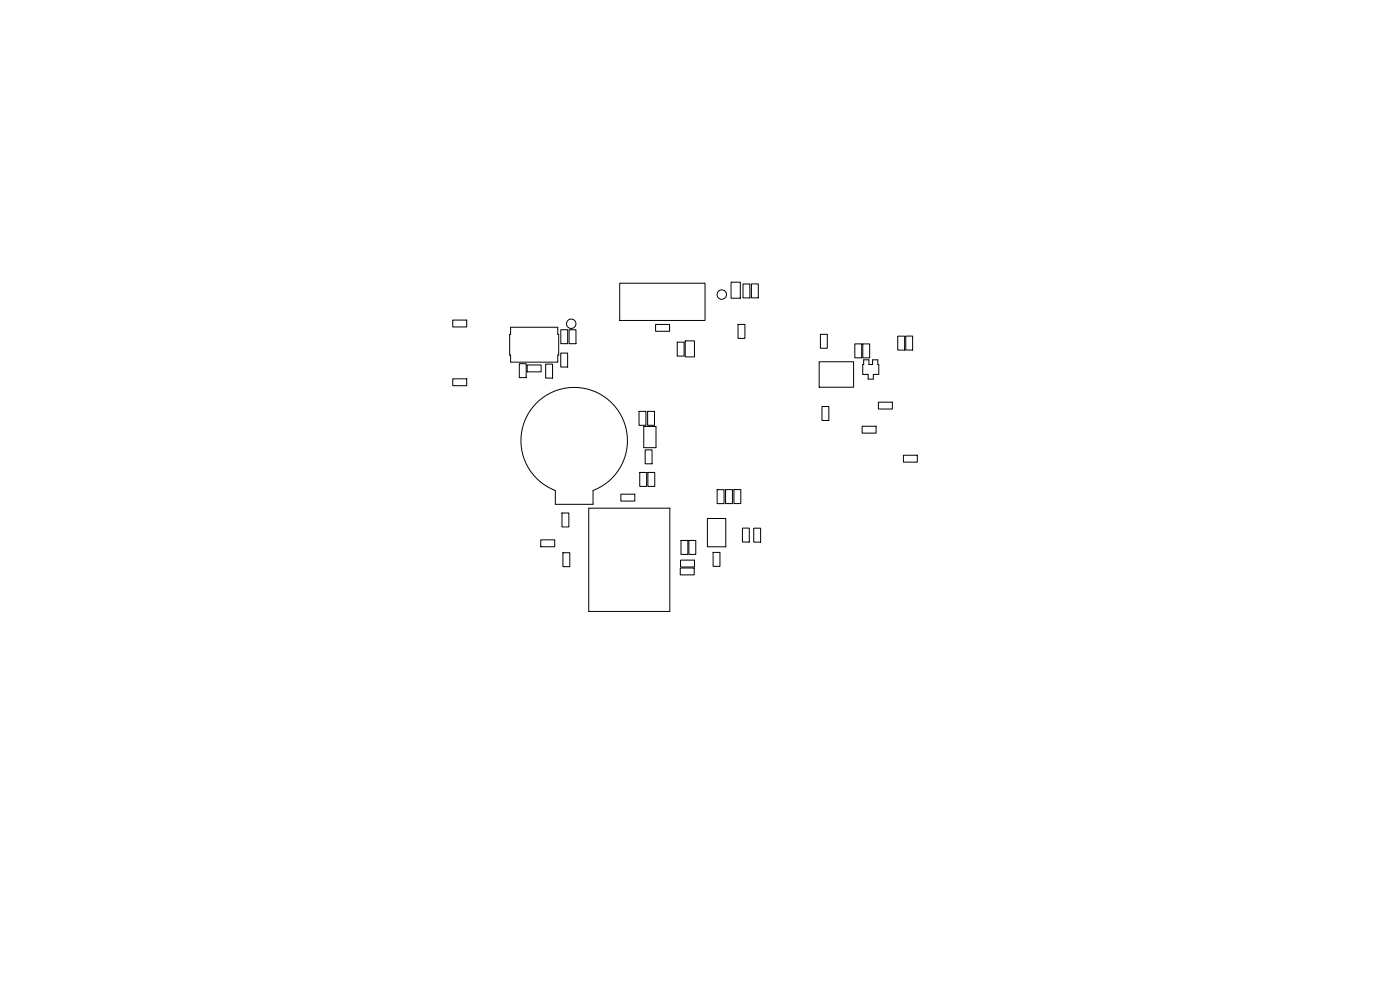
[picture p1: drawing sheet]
<svg xmlns="http://www.w3.org/2000/svg" width="297mm" height="210mm" viewBox="0 0 297 210" stroke-linecap="round" stroke-linejoin="round" font-family="sans-serif">
<g fill="none" stroke="#000" stroke-width=".21">
<path d="M155.1 59.9h1.9v3.4h-1.9zM96 67.9h3v1.5h-3zM108.3 69.4h10v1.5h.2v4.4h-.2v1.5h-10v-1.5h-.2v-4.4h.2zM110.2 77.2h1.4v2.9h-1.4zM111.8 77.4h3v1.5h-3zM115.8 77.2h1.4v3h-1.4zM119 74.9h1.4v3h-1.4zM119 69.9h1.4v3h-1.4zM120.7 70h1.5v2.9h-1.5zM131.5 60.1h18.1v7.9h-18.1zM139.1 68.8h2.9v1.5h-2.9zM143.7 72.6h1.4v2.9h-1.4z"/>
<path d="M145.4 72.3h1.9v3.4h-1.9zM156.6 68.8h1.4v3h-1.4zM157.6 60.2h1.5v3h-1.5zM159.4 60.2h1.5v3h-1.5zM173.8 76.7h7.3v5.4h-7.3zM174 70.9h1.5v3h-1.5zM181.3 72.9h1.5v3h-1.5zM183 73h1.5v2.9h-1.5zM183.2 76.3h1.1v1h.8v-1h1.1v1h.2v2.1h-1.1v1h-1.1v-1h-1.2v-2.1h.2zM190.4 71.3h1.5v3h-1.5zM192.2 71.3h1.4v3h-1.4zM96 80.4h3v1.4h-3z"/>
<path d="M113.7 85.6a11.3 11.3 0 0 1 17.6 1.7 11.3 11.3 0 0 1-5.5 16.7v3h-8v-3a11.3 11.3 0 0 1-4.1-18.4zM135.6 87.3h1.4v2.9h-1.4zM136.6 90.5h2.6v4.5h-2.6zM136.9 95.4h1.4v3h-1.4zM137.4 87.3h1.5v2.9h-1.5zM174.4 86.2h1.4v3h-1.4zM182.9 90.4h3v1.5h-3zM186.3 85.3h3v1.5h-3zM191.7 96.6h2.9v1.4h-2.9zM114.7 114.5h3v1.5h-3zM119.2 108.8h1.5v3h-1.5zM119.4 117.3h1.5v2.9h-1.5z"/>
<path d="M124.9 107.8h17.2v21.9h-17.2zM131.7 104.8h3v1.5h-3zM135.7 100.2h1.5v3h-1.5zM137.4 100.2h1.5v3h-1.5zM144.4 118.8h2.9v1.5h-2.9zM144.5 114.6h1.4v3h-1.4zM146.1 114.6h1.5v3h-1.5zM150.1 110h3.9v6h-3.9zM151.3 117.2h1.4v2.9h-1.4zM152.1 103.9h1.5v2.9h-1.5zM153.9 103.9h1.5v2.9h-1.5zM155.7 103.9h1.5v2.9h-1.5z"/>
<path d="M157.5 112h1.5v3h-1.5zM159.9 112h1.5v3h-1.5zM144.3 120.5h3v1.5h-3z"/>
<circle cx="121.2" cy="68.7" r="1"/>
<circle cx="153.1" cy="62.5" r="1"/>
</g>
</svg>
